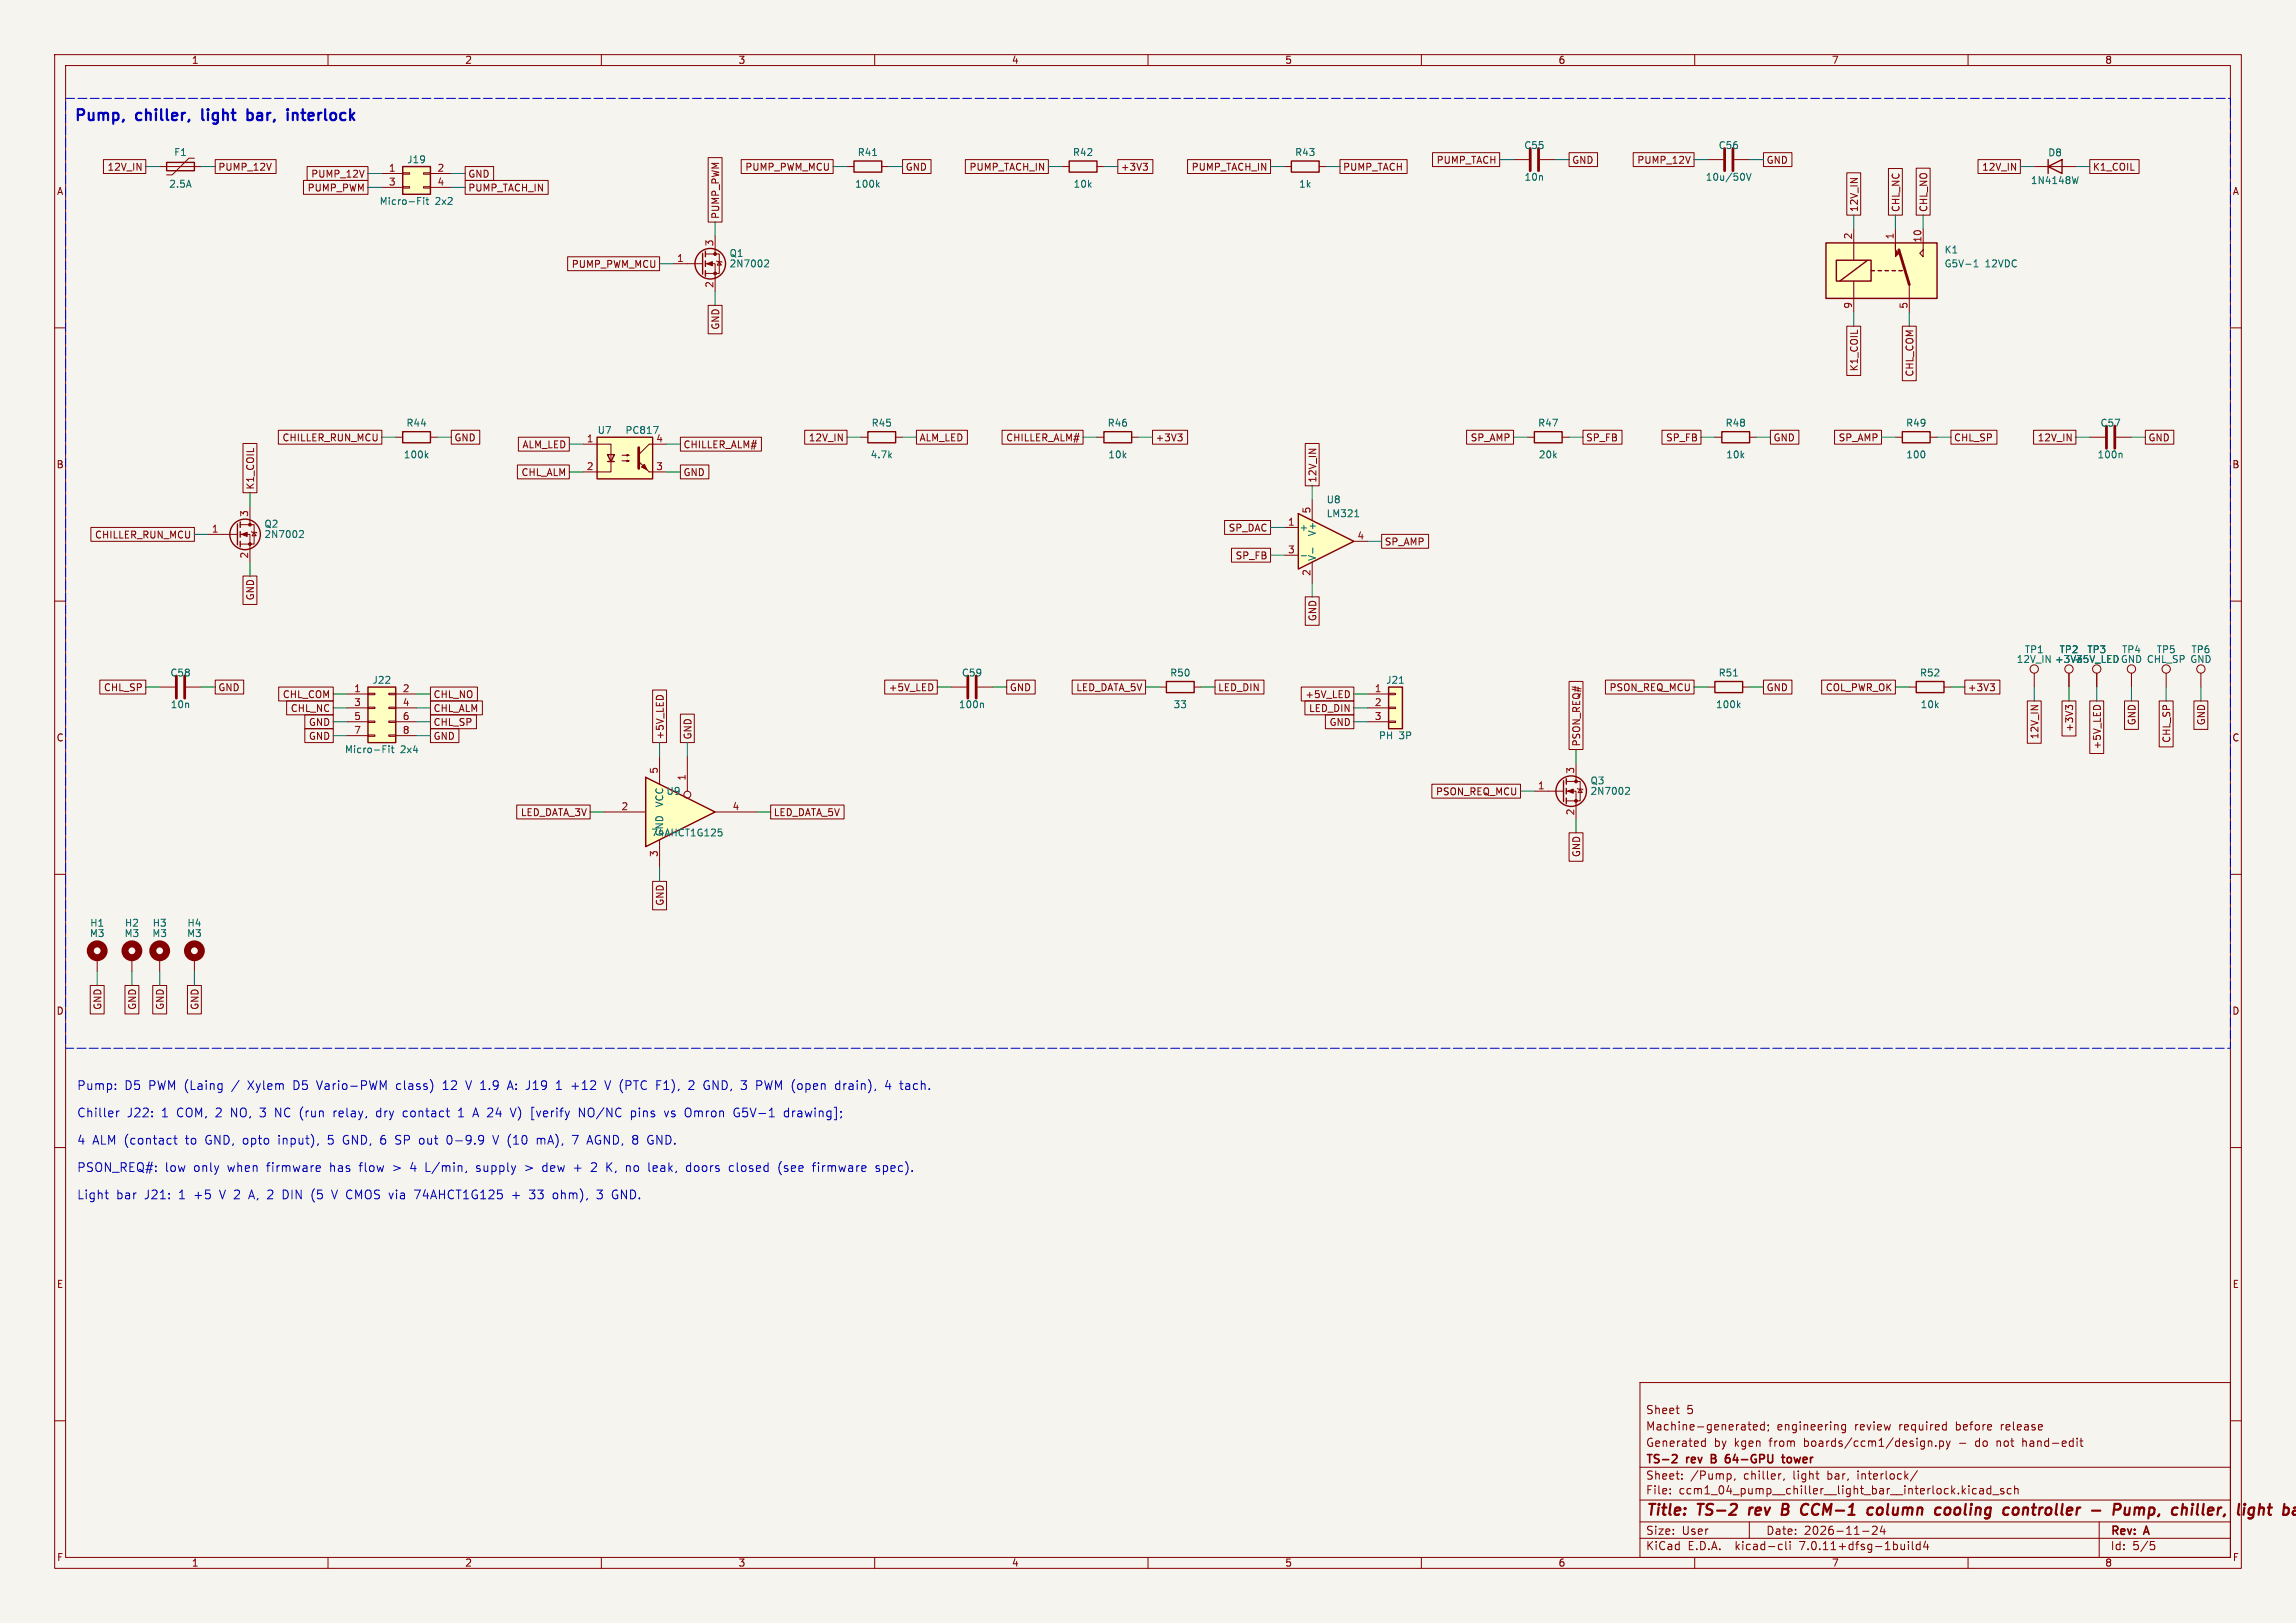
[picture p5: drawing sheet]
<svg xmlns="http://www.w3.org/2000/svg" width="420mm" height="297mm" viewBox="0 0 420 297" stroke-linecap="round" stroke-linejoin="round" font-family="sans-serif">
<defs><g id="words">
<g font-size="2.8" fill="#0000c2">
<text x="13.5" y="22.3">Pump,</text>
<text x="25.1" y="22.3">chiller,</text>
<text x="37.9" y="22.3">light</text>
<text x="46.9" y="22.3">bar,</text>
<text x="55.1" y="22.3">interlock</text>
</g>
<g font-size="2.8" fill="#840000">
<text x="301" y="277.9">Title:</text>
<text x="310.6" y="277.9">TS-2</text>
<text x="320.8" y="277.9">rev</text>
<text x="327.6" y="277.9">B</text>
<text x="331.9" y="277.9">CCM-1</text>
<text x="344.9" y="277.9">column</text>
<text x="358.1" y="277.9">cooling</text>
<text x="371.4" y="277.9">controller</text>
<text x="388.2" y="277.9">-</text>
<text x="393" y="277.9">Pump,</text>
<text x="404.6" y="277.9">chiller,</text>
<text x="417.4" y="277.9">ligh</text>
</g>
<g font-size="2.2" fill="#0000c2">
<text x="14" y="199.6">Pump:</text>
<text x="22.7" y="199.6">D5</text>
<text x="27.2" y="199.6">PWM (Laing</text>
<text x="42.7" y="199.6">/</text>
<text x="45.7" y="199.6">Xylem</text>
<text x="54.1" y="199.6">D5</text>
<text x="58.6" y="199.6">Vario-PWM</text>
<text x="73.2" y="199.6">class)</text>
<text x="81.9" y="199.6">12</text>
<text x="86.3" y="199.6">V 1.9</text>
<text x="94.2" y="199.6">A: J19</text>
<text x="106.2" y="199.6">+12</text>
<text x="112.6" y="199.6">V (PTC</text>
<text x="122.1" y="199.6">F1),</text>
<text x="128.2" y="199.6">2</text>
<text x="131.1" y="199.6">GND, 3</text>
<text x="141" y="199.6">PWM (open</text>
<text x="155.7" y="199.6">drain),</text>
<text x="165" y="199.6">4</text>
<text x="167.9" y="199.6">tach.</text>
<text x="14" y="204.6">Chiller</text>
<text x="14" y="209.6">4</text>
<text x="16.9" y="209.6">ALM (contact</text>
<text x="23.2" y="204.6">J22:</text>
<text x="29.6" y="204.6">1</text>
<text x="32.5" y="204.6">COM, 2</text>
<text x="34.1" y="209.6">to</text>
<text x="37.8" y="209.6">GND, opto</text>
<text x="42.6" y="204.6">NO, 3</text>
<text x="50.9" y="204.6">NC (run</text>
<text x="51.4" y="209.6">input),</text>
<text x="60.6" y="209.6">5</text>
<text x="61.9" y="204.6">relay,</text>
<text x="63.5" y="209.6">GND, 6</text>
<text x="69.8" y="204.6">dry</text>
<text x="73.4" y="209.6">SP out</text>
<text x="74.9" y="204.6">contact</text>
<text x="83" y="209.6">0-9.9</text>
<text x="88" y="204.6">A 24</text>
<text x="91.7" y="209.6">V (10</text>
<text x="95.1" y="204.6">V)</text>
<text x="98.9" y="204.6">[verify</text>
<text x="99.9" y="209.6">mA),</text>
<text x="106.6" y="209.6">7</text>
<text x="107.8" y="204.6">NO/NC</text>
<text x="109.4" y="209.6">AGND, 8</text>
<text x="117.5" y="204.6">pins</text>
<text x="120.7" y="209.6">GND.</text>
<text x="123.8" y="204.6">vs</text>
<text x="127.7" y="204.6">Omron</text>
<text x="136.7" y="204.6">G5V-1</text>
<text x="146.1" y="204.6">drawing];</text>
<text x="14" y="214.6">PSON_REQ#:</text>
<text x="30.1" y="214.6">low</text>
<text x="35.5" y="214.6">only</text>
<text x="41.8" y="214.6">when</text>
<text x="49.1" y="214.6">firmware</text>
<text x="60.7" y="214.6">has</text>
<text x="66.3" y="214.6">flow</text>
<text x="72.5" y="214.6">&gt;</text>
<text x="75.8" y="214.6">4</text>
<text x="78.7" y="214.6">L/min,</text>
<text x="88.1" y="214.6">supply</text>
<text x="100.5" y="214.6">dew</text>
<text x="106.4" y="214.6">+</text>
<text x="109.7" y="214.6">2</text>
<text x="112.6" y="214.6">K,</text>
<text x="116.3" y="214.6">no</text>
<text x="120.6" y="214.6">leak,</text>
<text x="127.6" y="214.6">doors</text>
<text x="135.6" y="214.6">closed</text>
<text x="144.7" y="214.6">(see</text>
<text x="151.2" y="214.6">firmware</text>
<text x="162.8" y="214.6">spec).</text>
<text x="14" y="219.6">Light</text>
<text x="21.2" y="219.6">bar</text>
<text x="26.5" y="219.6">J21:</text>
<text x="32.8" y="219.6">1</text>
<text x="35.7" y="219.6">+5</text>
<text x="40.6" y="219.6">V 2</text>
<text x="46.2" y="219.6">A, 2</text>
<text x="52.6" y="219.6">DIN (5</text>
<text x="61.9" y="219.6">V CMOS via</text>
<text x="77.4" y="219.6">74AHCT1G125</text>
<text x="95.4" y="219.6">+</text>
<text x="98.7" y="219.6">33</text>
<text x="103.1" y="219.6">ohm),</text>
<text x="111.3" y="219.6">3</text>
<text x="114.2" y="219.6">GND.</text>
</g>
<g font-size="2.1" fill="#840000">
<text x="301" y="262">Machine-generated;</text>
<text x="301" y="259">Sheet</text>
<text x="308.5" y="259">5</text>
<text x="325" y="262">engineering</text>
<text x="339.3" y="262">review</text>
<text x="347.5" y="262">required</text>
<text x="358" y="262">before</text>
<text x="366.4" y="262">release</text>
<text x="301" y="268.2">TS-2</text>
<text x="301" y="265">Generated</text>
<text x="308.6" y="268.2">rev</text>
<text x="313.5" y="265">by</text>
<text x="313.7" y="268.2">B</text>
<text x="316.9" y="268.2">64-GPU</text>
<text x="317.3" y="265">kgen</text>
<text x="323.8" y="265">from</text>
<text x="328" y="268.2">tower</text>
<text x="330.3" y="265">boards/ccm1/design.py</text>
<text x="358.8" y="265">-</text>
<text x="361.9" y="265">do</text>
<text x="365.9" y="265">not</text>
<text x="370.8" y="265">hand-edit</text>
<text x="301" y="273.7">File:</text>
<text x="301" y="271">Sheet:</text>
<text x="307.1" y="273.7">ccm1_04_pump__chiller__light_bar__interlock.kicad_sch</text>
<text x="309.2" y="271">/Pump,</text>
<text x="319" y="271">chiller,</text>
<text x="328.2" y="271">light</text>
<text x="334.5" y="271">bar,</text>
<text x="340.2" y="271">interlock/</text>
<text x="301" y="281.1">Size:</text>
<text x="307.6" y="281.1">User</text>
<text x="323" y="281.1">Date:</text>
<text x="330" y="281.1">2026-11-24</text>
<text x="386" y="281.3">Rev:</text>
<text x="392.4" y="281.3">A</text>
<text x="301" y="283.9">KiCad</text>
<text x="308.7" y="283.9">E.D.A.</text>
<text x="317.6" y="283.9">kicad-cli</text>
<text x="329.5" y="283.9">7.0.11+dfsg-1build4</text>
<text x="386" y="283.9">Id:</text>
<text x="390.1" y="283.9">5/5</text>
</g>
<g font-size="1.8" fill="#840000">
<text x="35" y="11.9">1</text>
<text x="85" y="11.9">2</text>
<text x="135" y="11.9">3</text>
<text x="185" y="11.9">4</text>
<text x="235" y="11.9">5</text>
<text x="285" y="11.9">6</text>
<text x="335" y="11.9">7</text>
<text x="385" y="11.9">8</text>
<text x="10.3" y="35.9">A</text>
<text x="19.6" y="31.4">12V_IN</text>
<text x="39.8" y="31.4">PUMP_12V</text>
<text x="56.2" y="35.2">PUMP_PWM</text>
<text x="56.8" y="32.7">PUMP_12V</text>
<text x="85.6" y="32.7">GND</text>
<text x="85.6" y="35.2">PUMP_TACH_IN</text>
<text x="136.2" y="31.4">PUMP_PWM_MCU</text>
<text x="165.6" y="31.4">GND</text>
<text x="177.2" y="31.4">PUMP_TACH_IN</text>
<text x="204.9" y="31.4">+3V3</text>
<text x="217.9" y="31.4">PUMP_TACH_IN</text>
<text x="245.6" y="31.4">PUMP_TACH</text>
<text x="262.7" y="30.2">PUMP_TACH</text>
<text x="287.5" y="30.2">GND</text>
<text x="299.4" y="30.2">PUMP_12V</text>
<text x="323.1" y="30.2">GND</text>
<text x="362.5" y="31.4">12V_IN</text>
<text x="382.7" y="31.4">K1_COIL</text>
<text x="408.3" y="35.9">A</text>
<text x="131.8" y="40.2" transform="rotate(-90 131.8 40.2)">PUMP_PWM</text>
<text x="340" y="38.9" transform="rotate(-90 340 38.9)">12V_IN</text>
<text x="347.7" y="38.9" transform="rotate(-90 347.7 38.9)">CHL_NC</text>
<text x="352.7" y="38.9" transform="rotate(-90 352.7 38.9)">CHL_NO</text>
<text x="104.5" y="49.2">PUMP_PWM_MCU</text>
<text x="131.8" y="60.4" transform="rotate(-90 131.8 60.4)">GND</text>
<text x="340" y="68" transform="rotate(-90 340 68)">K1_COIL</text>
<text x="350.2" y="69" transform="rotate(-90 350.2 69)">CHL_COM</text>
<text x="51.6" y="81">CHILLER_RUN_MCU</text>
<text x="83" y="81">GND</text>
<text x="95.5" y="82.2">ALM_LED</text>
<text x="124.9" y="82.2">CHILLER_ALM#</text>
<text x="147.9" y="81">12V_IN</text>
<text x="168.1" y="81">ALM_LED</text>
<text x="184" y="81">CHILLER_ALM#</text>
<text x="211.3" y="81">+3V3</text>
<text x="268.9" y="81">SP_AMP</text>
<text x="290" y="81">SP_FB</text>
<text x="304.7" y="81">SP_FB</text>
<text x="324.3" y="81">GND</text>
<text x="336.2" y="81">SP_AMP</text>
<text x="357.3" y="81">CHL_SP</text>
<text x="372.6" y="81">12V_IN</text>
<text x="392.9" y="81">GND</text>
<text x="10.3" y="85.9">B</text>
<text x="46.7" y="89.7" transform="rotate(-90 46.7 89.7)">K1_COIL</text>
<text x="95.3" y="87.3">CHL_ALM</text>
<text x="124.9" y="87.3">GND</text>
<text x="241" y="88.4" transform="rotate(-90 241 88.4)">12V_IN</text>
<text x="408.2" y="85.9">B</text>
<text x="17.3" y="98.7">CHILLER_RUN_MCU</text>
<text x="224.7" y="97.5">SP_DAC</text>
<text x="253.2" y="100">SP_AMP</text>
<text x="225.9" y="102.6">SP_FB</text>
<text x="46.7" y="110" transform="rotate(-90 46.7 110)">GND</text>
<text x="241" y="113.8" transform="rotate(-90 241 113.8)">GND</text>
<text x="18.9" y="126.7">CHL_SP</text>
<text x="39.8" y="126.7">GND</text>
<text x="51.6" y="128">CHL_COM</text>
<text x="53.1" y="130.5">CHL_NC</text>
<text x="79.2" y="128">CHL_NO</text>
<text x="79.2" y="130.5">CHL_ALM</text>
<text x="162.5" y="126.7">+5V_LED</text>
<text x="184.6" y="126.7">GND</text>
<text x="196.8" y="126.7">LED_DATA_5V</text>
<text x="222.7" y="126.7">LED_DIN</text>
<text x="238.7" y="128">+5V_LED</text>
<text x="239.4" y="130.5">LED_DIN</text>
<text x="294.3" y="126.7">PSON_REQ_MCU</text>
<text x="323.1" y="126.7">GND</text>
<text x="333.9" y="126.7">COL_PWR_OK</text>
<text x="359.9" y="126.7">+3V3</text>
<text x="10.3" y="135.9">C</text>
<text x="56.4" y="133">GND</text>
<text x="56.4" y="135.6">GND</text>
<text x="79.2" y="133">CHL_SP</text>
<text x="79.2" y="135.6">GND</text>
<text x="121.6" y="135.4" transform="rotate(-90 121.6 135.4)">+5V_LED</text>
<text x="126.7" y="135.4" transform="rotate(-90 126.7 135.4)">GND</text>
<text x="243.1" y="133">GND</text>
<text x="289.2" y="136.7" transform="rotate(-90 289.2 136.7)">PSON_REQ#</text>
<text x="373.1" y="135.4" transform="rotate(-90 373.1 135.4)">12V_IN</text>
<text x="379.4" y="134" transform="rotate(-90 379.4 134)">+3V3</text>
<text x="384.5" y="137.2" transform="rotate(-90 384.5 137.2)">+5V_LED</text>
<text x="390.8" y="132.8" transform="rotate(-90 390.8 132.8)">GND</text>
<text x="397.2" y="136" transform="rotate(-90 397.2 136)">CHL_SP</text>
<text x="403.5" y="132.8" transform="rotate(-90 403.5 132.8)">GND</text>
<text x="408.2" y="135.9">C</text>
<text x="95.2" y="149.5">LED_DATA_3V</text>
<text x="141.4" y="149.5">LED_DATA_5V</text>
<text x="262.6" y="145.7">PSON_REQ_MCU</text>
<text x="289.2" y="156.9" transform="rotate(-90 289.2 156.9)">GND</text>
<text x="121.6" y="165.8" transform="rotate(-90 121.6 165.8)">GND</text>
<text x="10.3" y="185.9">D</text>
<text x="18.7" y="184.9" transform="rotate(-90 18.7 184.9)">GND</text>
<text x="25.1" y="184.9" transform="rotate(-90 25.1 184.9)">GND</text>
<text x="30.2" y="184.9" transform="rotate(-90 30.2 184.9)">GND</text>
<text x="36.5" y="184.9" transform="rotate(-90 36.5 184.9)">GND</text>
<text x="408.2" y="185.9">D</text>
<text x="10.3" y="235.9">E</text>
<text x="408.3" y="235.9">E</text>
<text x="10.3" y="285.9">F</text>
<text x="35" y="286.9">1</text>
<text x="85" y="286.9">2</text>
<text x="135" y="286.9">3</text>
<text x="185" y="286.9">4</text>
<text x="235" y="286.9">5</text>
<text x="285" y="286.9">6</text>
<text x="335" y="286.9">7</text>
<text x="385" y="286.9">8</text>
<text x="408.3" y="285.9">F</text>
</g>
<g font-size="1.8" fill="#006464">
<text x="31.8" y="28.7">F1</text>
<text x="156.8" y="28.7">R41</text>
<text x="196.2" y="28.7">R42</text>
<text x="236.8" y="28.7">R43</text>
<text x="278.7" y="27.5">C55</text>
<text x="314.3" y="27.5">C56</text>
<text x="374.6" y="28.8">D8</text>
<text x="30.9" y="34.5">2.5A</text>
<text x="74.4" y="30.1">J19</text>
<text x="156.3" y="34.5">100k</text>
<text x="196.3" y="34.5">10k</text>
<text x="237.5" y="34.5">1k</text>
<text x="278.8" y="33.3">10n</text>
<text x="311.9" y="33.3">10u/50V</text>
<text x="371.4" y="33.9">1N4148W</text>
<text x="69.4" y="37.7">Micro-Fit</text>
<text x="79.6" y="37.7">2x2</text>
<text x="133.4" y="47.2">Q1</text>
<text x="355.6" y="46.6">K1</text>
<text x="133.4" y="49.1">2N7002</text>
<text x="355.6" y="49.1">G5V-1</text>
<text x="363.1" y="49.1">12VDC</text>
<text x="74.3" y="78.3">R44</text>
<text x="109.2" y="79.6">U7</text>
<text x="114.3" y="79.6">PC817</text>
<text x="159.3" y="78.3">R45</text>
<text x="202.5" y="78.3">R46</text>
<text x="281.3" y="78.3">R47</text>
<text x="315.6" y="78.3">R48</text>
<text x="348.6" y="78.3">R49</text>
<text x="384.1" y="78.3">C57</text>
<text x="73.8" y="84.1">100k</text>
<text x="159.2" y="84.1">4.7k</text>
<text x="202.6" y="84.1">10k</text>
<text x="281.4" y="84.1">20k</text>
<text x="315.7" y="84.1">10k</text>
<text x="348.6" y="84.1">100</text>
<text x="383.6" y="84.1">100n</text>
<text x="242.6" y="92.3">U8</text>
<text x="242.6" y="94.8">LM321</text>
<text x="48.3" y="96.7">Q2</text>
<text x="48.3" y="98.7">2N7002</text>
<text x="237.6" y="97.4">+</text>
<text x="240.9" y="98.2" transform="rotate(-90 240.9 98.2)">V+</text>
<text x="240.9" y="102.7" transform="rotate(-90 240.9 102.7)">V-</text>
<text x="370.3" y="119.7">TP1</text>
<text x="376.6" y="119.7">TP2</text>
<text x="381.7" y="119.7">TP3</text>
<text x="388.1" y="119.7">TP4</text>
<text x="394.4" y="119.7">TP5</text>
<text x="400.8" y="119.7">TP6</text>
<text x="31.1" y="124">C58</text>
<text x="68.1" y="125.3">J22</text>
<text x="175.9" y="124">C59</text>
<text x="214" y="124">R50</text>
<text x="253.5" y="125.3">J21</text>
<text x="314.3" y="124">R51</text>
<text x="351.1" y="124">R52</text>
<text x="368.8" y="121.5">12V_IN +3V3+5V_LED GND CHL_SP GND</text>
<text x="375.8" y="121.5">+3V3+5V_LED</text>
<text x="31.1" y="129.8">10n</text>
<text x="175.3" y="129.8">100n</text>
<text x="214.6" y="129.8">33</text>
<text x="313.8" y="129.8">100k</text>
<text x="351.2" y="129.8">10k</text>
<text x="252.1" y="135.5">PH</text>
<text x="255.9" y="135.5">3P</text>
<text x="63" y="138">Micro-Fit</text>
<text x="73.2" y="138">2x4</text>
<text x="290.8" y="143.7">Q3</text>
<text x="121.5" y="147.8" transform="rotate(-90 121.5 147.8)">VCC</text>
<text x="121.8" y="145.6">U9</text>
<text x="290.8" y="145.6">2N7002</text>
<text x="119" y="153.3">74AHCT1G125</text>
<text x="121.5" y="153.2" transform="rotate(-90 121.5 153.2)">GND</text>
<text x="16.3" y="171.7">M3</text>
<text x="16.4" y="169.8">H1</text>
<text x="22.7" y="171.7">M3</text>
<text x="22.8" y="169.8">H2</text>
<text x="27.8" y="171.7">M3</text>
<text x="27.8" y="169.8">H3</text>
<text x="34.1" y="171.7">M3</text>
<text x="34.2" y="169.8">H4</text>
</g>
<g font-size="1.8" fill="#a90000">
<text x="71" y="31.5">1</text>
<text x="71" y="34">3</text>
<text x="79.9" y="31.5">2</text>
<text x="79.9" y="34">4</text>
<text x="130.6" y="45.2" transform="rotate(-90 130.6 45.2)">3</text>
<text x="338.8" y="43.9" transform="rotate(-90 338.8 43.9)">2</text>
<text x="346.5" y="43.9" transform="rotate(-90 346.5 43.9)">1</text>
<text x="351.5" y="44.5" transform="rotate(-90 351.5 44.5)">10</text>
<text x="123.8" y="48">1</text>
<text x="130.6" y="52.8" transform="rotate(-90 130.6 52.8)">2</text>
<text x="338.8" y="56.6" transform="rotate(-90 338.8 56.6)">9</text>
<text x="349" y="56.6" transform="rotate(-90 349 56.6)">5</text>
<text x="107.2" y="81">1</text>
<text x="119.9" y="81">4</text>
<text x="107.2" y="86.1">2</text>
<text x="119.9" y="86.1">3</text>
<text x="45.5" y="94.7" transform="rotate(-90 45.5 94.7)">3</text>
<text x="239.8" y="94.1" transform="rotate(-90 239.8 94.1)">5</text>
<text x="38.7" y="97.5">1</text>
<text x="235.5" y="96.3">1</text>
<text x="235.5" y="101.3">3</text>
<text x="248.2" y="98.8">4</text>
<text x="45.5" y="102.3" transform="rotate(-90 45.5 102.3)">2</text>
<text x="239.8" y="105.5" transform="rotate(-90 239.8 105.5)">2</text>
<text x="64.7" y="126.7">1</text>
<text x="64.7" y="129.3">3</text>
<text x="64.7" y="131.8">5</text>
<text x="73.6" y="126.7">2</text>
<text x="73.6" y="129.3">4</text>
<text x="73.6" y="131.8">6</text>
<text x="251.4" y="126.7">1</text>
<text x="251.4" y="129.3">2</text>
<text x="251.4" y="131.8">3</text>
<text x="64.7" y="134.4">7</text>
<text x="73.6" y="134.4">8</text>
<text x="120.4" y="141.7" transform="rotate(-90 120.4 141.7)">5</text>
<text x="125.5" y="142.9" transform="rotate(-90 125.5 142.9)">1</text>
<text x="288" y="141.7" transform="rotate(-90 288 141.7)">3</text>
<text x="113.6" y="148.3">2</text>
<text x="133.9" y="148.3">4</text>
<text x="281.2" y="144.5">1</text>
<text x="288" y="149.3" transform="rotate(-90 288 149.3)">2</text>
<text x="120.4" y="156.9" transform="rotate(-90 120.4 156.9)">3</text>
</g>
</g></defs>
<path d="M0 0h420v297h-420z" fill="#f5f4ef" stroke="#f5f4ef" stroke-width=".18"/>
<g fill="none" stroke="#840000" stroke-width=".18">
<path d="M10 10h400v277h-400zM12 12h396v273h-396zM60 10v2M110 10v2M160 10v2M210 10v2M260 10v2M310 10v2M360 10v2M29.2 30.5h7.6M35.6 29h-1.1l-3 3h-1M69.8 31.8h3.9"/>
<path d="M69.8 34.3h3.9M73.7 34.2h1.2v.2h-1.2zM73.7 31.6h1.2v.3h-1.2zM77.5 34.2h1.2v.2h-1.2zM77.5 31.6h1.2v.3h-1.2zM78.7 31.8h3.8M78.7 34.3h3.8M154.9 30.5h1.3M161.3 30.5h1.3M194.3 30.5h1.3M200.7 30.5h1.2M234.9 30.5h1.3"/>
<path d="M241.3 30.5h1.3M276.9 29.2h2.8M281.7 29.2h2.8M312.4 29.2h2.8M317.2 29.2h2.8M372.1 30.5h7.6M10 60h2M123.2 48.3h5.3M129 48.3h1.8v5M129 46.5h2.6v3.5h-2.6M130.8 43.2v3.3M131.1 47.8l.1 .1h.8l.1 .1"/>
<path d="M131.6 47.9l.4 .6h-.8zM339.1 41.9v5.7M339.1 51.4v5.8M346.7 41.9v2.6M349.2 52.1v5.1M351.8 41.9v5.1l-.6-.6 .6-.7M408 60h2M72.4 80h1.3M78.7 80h1.3M106.7 81.3h5.1v5.1h-5.1M113.8 84.3h1.3l-.4 .2v-.3l.4 .1M113.8 83.3h1.3l-.4 .1v-.2l.4 .1"/>
<path d="M118.7 86.4h3.2M121.9 81.3h-3.2l-1.9 1.9M157.5 80h1.2M163.8 80h1.3M200.7 80h1.2M207 80h1.3M313.7 80h1.3M320 80h1.3M382.3 80h2.8M387.1 80h2.8M10 110h2M408 110h2"/>
<path d="M174 125.7h2.8M178.8 125.7h2.8M212.1 125.7h1.3M218.4 125.7h1.3M250.2 127h3.8M250.2 129.5h3.8M250.2 132.1h3.8M254 132h1.3v.2h-1.3zM254 129.4h1.3v.3h-1.3zM254 126.9h1.3v.2h-1.3zM288.3 139.7v3.3M396.2 123.2v2.5"/>
<path d="M402.6 123.2v2.5M10 160h2M280.7 144.8h5.3M286.5 144.8h1.8v5.1M286.5 143h2.6v3.6h-2.6M288.5 144.3l.2 .1h.7l.2 .1M289.1 144.4l.3 .6h-.7zM408 160h2M17.8 175.3v2.5M10 210h2M408 210h2M10 260h2"/>
<path d="M300 253h108v32h-108zM306.6 257.7h.6M307 258.7h.2M408 260h2M300 278.5h108M300 274.5h108M300 268.5h108M305.5 273.2v.2M305.5 272.5v.1M307.7 270.5v.2M307.7 269.8v.1M311.4 264.6h.5"/>
<path d="M311.4 263.8h.5M311.9 263.2v1.5M316.4 269.7l.3 .3v.4l-.3 .3M317.4 270.6l-.2 .3M319.7 260.7h.6M320 278.5v3M320 261.6l.3 .1M320.7 261.2l.7-.2v-.2l-.5-.1-.2 .2 .1 .7h.6M322.7 260.8l-.4-.1-.3 .3v.4l.2 .2h.5M322.7 260.2v1.5M323.4 260.8v.1M323.5 261.6l-.1 .3"/>
<path d="M325.8 269.7l-.3 .1M326.4 270.6l-.2 .3M332.2 269.7h.5M332.6 270.7h.1M337.6 260.8l-.4-.1-.3 .3v.4l.1 .2h.6M337.6 260.7v1.2l-.3 .3-.4-.1M342.5 279.4l.6-.1 .2 .1 .1 .3-1 1.1h1M344.3 279.2l-.4 1.1h1M344.7 279.8v1M350.7 269.1l-1.3 1.9M352.7 263.8l.2-.1 .4 .1 .1 .9M352.7 263.7v1"/>
<path d="M354.1 264.5v.2M354.8 263.8l.4-.1 .3 .3v.4l-.1 .2h-.6M354.8 263.7v1.5M355.6 260.7l.4 .1M356 263.7l.4 1M356 261.6l-.4 .1M356 260.2v1.5M356.4 264.7l-.2 .3-.2 .2M356.7 263.7l-.3 1M361.5 272.5l-.4-.1-.3 .3v.4l.1 .2h.6M362.2 272.5h.5l.1 .9M362.8 272.7l-.5 .1a.29 .29 0 0 0-.2 .3 .29 .29 0 0 0 .2 .3l.5-.1"/>
<path d="M364.2 272.5l-.5-.1-.3 .3v.4l.2 .2h.6M364.2 271.9v1.5M364.5 273.5h1.2M365.3 263.7v1M365.4 263.8h-.1M366.5 272.5l-.3-.1-.3 .2 .1 .2 .5 .2v.3h-.6M367.9 272.5l-.5-.1-.2 .3v.4l.1 .2h.6M368.5 272.5l.2-.1 .4 .1 .1 .9M368.5 271.9v1.5M370 263.2v1.5M370.2 263.7l-.2 .1M380.4 263.7h.6"/>
<path d="M380.7 263.2v1.3l.3 .2M384 278.5v6.5M60 285v2M110 285v2M160 285v2M210 285v2M260 285v2M300 281.5h108M310 285v2M325.6 282.6l.4 .1M326 283.5l-.4 .1M326.7 282.1v1.3l.2 .2"/>
<path d="M327.4 282.1v.1M327.4 282.6v1M340.7 280.2h1.2M349.1 282.1v.1M349.1 282.6v1M349.8 282.1v1.3l.2 .2M351.2 282.7l-.4-.1-.3 .3v.4l.2 .2h.5M351.2 282.1v1.5M352.2 282l-.3 1.1h.9M352.6 282.6v1M360 285v2M393.4 282.1h.7"/>
<path d="M393.5 282.7h.4l.3 .2-.2 .6-.5 .1"/>
<circle cx="396.2" cy="122.4" r=".76"/>
<circle cx="402.6" cy="122.4" r=".76"/>
</g>
<g fill="none" stroke="#840000" stroke-width=".4">
<path d="M320.1 275.9l-.2 1.3M326 276.2h.7M326.7 276.2l.3 .1M326.8 275.2h-.6l-.3 2 1-.1M326.9 276.1l-.2 .1M330.4 275.2l.4 .2M342.6 276a.66 .66 0 0 0-1 .3v.5l.1 .3 .2 .1 .6-.1M344.3 276a.58 .58 0 0 0-.9 .3v.7a.53 .53 0 0 0 .8 0M355.7 276.3a.55 .55 0 0 1 .6-.4 .55 .55 0 0 1 .5 .4l-.1 .5a.6 .6 0 0 1-.9 .3M368.9 275.9l.4 .4-.2 .7M370.2 275.9l-.2 1.3M370.7 275.9l-.6 .2"/>
<path d="M387.7 276.2l-1 .1M387.8 276.1a.51 .51 0 0 0-.2-.9h-.8l-.2 2M388.7 275.9l-.1 1M389.6 275.9l-.2 1.3M390.5 276.1a.49 .49 0 0 1 .9 .1M390.6 275.9l-.2 1.3M391.4 276.2a.5 .5 0 0 1 .8-.2l-.1 1.2M391.4 276.2l-.2 1M403.1 275.2l-.2 1.7 .2 .3M403.9 276.2v.9M414.8 275.9h.8M415.2 275.2l-.2 1.7 .1 .2 .3 .1"/>
</g>
<path d="M306.1 266.2l.5 .1 .2 .3-1 1.1h1M313 266.9h.5M313.5 266.2h-.5v1.5h.6M315.8 267.6h.5M315.8 266.8h.5M316.3 266.2a.53 .53 0 0 0-.6 .3M325.9 266.7h.6M326.1 266.2v1.3l.4 .2M327.4 266.7l-.4 .1-.1 .2 .1 .5 .4 .2" fill="none" stroke="#840000" stroke-width=".3"/>
<g fill="none" stroke="#840000" stroke-width=".25">
<path d="M30.5 29.7h5.1v1.5h-5.1zM73.7 30.5h5v5.1h-5zM156.2 29.5h5.1v2h-5.1zM195.6 29.5h5.1v2h-5.1zM236.2 29.5h5.1v2h-5.1zM374.6 30.5l2.6-1.3v2.6zM374.6 29.2v2.6M128.5 46.4v3.8M129 46v1M129 47.8v1M129 49.5v1M334 44.5h20.3v10.1h-20.3z"/>
<path d="M335.9 47.6h6.4v3.8h-6.4zM341.6 47.6l-5.1 3.8M342.3 49.5h.6M343.5 49.5h.7M344.8 49.5h.6M346.1 49.5h.6M347.3 49.5h.7M73.7 79h5v2h-5zM158.7 79h5.1v2h-5.1zM201.9 79h5.1v2h-5.1zM315 79h5v2h-5zM109.2 80h10.2v7.6h-10.2z"/>
<path d="M111.1 83.2h1.3l-.6 1.3zM111.1 84.5h1.3M213.4 124.7h5v2h-5zM254 125.7h2.5v7.7h-2.5zM286 142.9v3.8M286.5 142.5v1M286.5 144.3v1M286.5 146.1v1"/>
<circle cx="129.9" cy="48.3" r="2.79"/>
<circle cx="287.4" cy="144.8" r="2.79"/>
</g>
<g fill="none" stroke="#006464" stroke-width=".18">
<path d="M76.4 36.7h.4M76.4 36.1h.6M77.5 36.1v.2M77.5 36.6v.8M77.9 36.6h.5M78.1 36.1v1.1l.3 .2M159.6 28.5h.8M160.5 33.8l.3 .5M160.8 33.4l-.4 .5M319 32v.7M319.5 31.7l.4 1.3 .4-1.3M380.2 32.3l-.3 1.3"/>
<path d="M140.1 47.6h.4l.1 .3-.8 .9h.8M361.1 48.8h.7M361.1 47.9l.4-.3v1.2M119.6 78h.8l-.5 1.3M77.9 83.3l.4 .5M78.3 82.9l-.5 .5M388 82.9l.2 .2v.7M179.7 128.7l.2 .1v.7M256 125h.7M297.5 144.1l.5 .1 .1 .3-.8 .9h.8"/>
</g>
<path d="M279.9 27.2v4M281.4 27.2v4M315.5 27.2v4M317 27.2v4M347.3 45.7l1.9 6.4M385.3 78v4M386.8 78v4M116.8 81.9v3.8M177 123.7v4.1M178.6 123.7v4.1" fill="none" stroke="#840000" stroke-width=".51"/>
<g fill="#ffffc2" stroke="#ffffc2" stroke-width=".18">
<path d="M254 125.7h2.5v7.7h-2.5z"/>
<path d="M334 44.5h20.3v10.1h-20.3z"/>
<path d="M73.7 30.5h5v5.1h-5z"/>
<path d="M109.2 80h10.2v7.6h-10.2z"/>
</g>
<g fill="#840000" stroke="#840000" stroke-width=".18">
<path d="M346.7 44.5v1.2l.6 .7-.6 .6z"/>
<path d="M286.8 144.8l1-.4v.8z"/>
<path d="M129.3 48.3l1-.4v.7z"/>
<path d="M116.8 84.5l1.9 1.9z"/>
<path d="M117.3 85.5l.6-.5 .5 1z"/>
<circle cx="288.3" cy="146.6" r=".25"/>
<circle cx="288.3" cy="143" r=".25"/>
<circle cx="130.8" cy="50" r=".25"/>
<circle cx="130.8" cy="46.5" r=".25"/>
</g>
<circle cx="17.8" cy="174" r="1.27" fill="none" stroke="#840000" stroke-width="1.3"/>
<path d="M237.5 94l10.1 5.1-10.1 5z" fill="#ffffc2"/>
<path d="M237.5 94l10.1 5.1-10.1 5zM313.7 124.7h5.1v2h-5.1zM350.5 124.7h5.1v2h-5.1z" fill="none" stroke="#840000" stroke-width=".25"/>
<g fill="none" stroke="#840000" stroke-width=".18">
<path d="M234.9 96.5h2.6M240 91.4v3.9M247.6 99.1h2.6M234.9 101.6h2.6M240 102.9v3.8M312.4 125.7h1.3M318.8 125.7h1.2M349.2 125.7h1.3M355.6 125.7h1.3M372.1 123.2v2.5M378.5 123.2v2.5M383.5 123.2v2.5"/>
<path d="M389.9 123.2v2.5M24.1 175.3v2.5M29.2 175.3v2.5M35.6 175.3v2.5"/>
<circle cx="372.1" cy="122.4" r=".76"/>
<circle cx="378.5" cy="122.4" r=".76"/>
<circle cx="383.5" cy="122.4" r=".76"/>
<circle cx="389.9" cy="122.4" r=".76"/>
</g>
<path d="M247.8 94.6h.7M238 101.7h1M240.1 100.3v1M317.1 123.7h.7M318 129l.3 .5M318.3 128.7l-.5 .4" fill="none" stroke="#006464" stroke-width=".18"/>
<g fill="none" stroke="#840000" stroke-width="1.3">
<circle cx="24.1" cy="174" r="1.27"/>
<circle cx="29.2" cy="174" r="1.27"/>
<circle cx="35.6" cy="174" r="1.27"/>
</g>
<path d="M118.1 142.2l12.7 6.4-12.7 6.3z" fill="#ffffc2"/>
<g fill="none" stroke="#840000" stroke-width=".25">
<path d="M280.7 79h5v2h-5zM348 79h5.1v2h-5.1zM43.4 95.9v3.8M43.9 95.5v1M43.9 97.3v1M43.9 99.1v1M67.3 125.7h5.1v10.2h-5.1zM118.1 142.2l12.7 6.4-12.7 6.3z"/>
<circle cx="44.8" cy="97.8" r="2.79"/>
</g>
<g fill="none" stroke="#840000" stroke-width=".18">
<path d="M18.9 29.2h7.8v2.6h-7.8zM39.4 29.2h11.1v2.6h-11.1zM55.5 33h11.8v2.6h-11.8zM56.2 30.5h11.1v2.5h-11.1zM85.1 30.5h5.2v2.5h-5.2zM85.1 33h15.2v2.6h-15.2zM129.5 28.8h2.6v11.8h-2.6zM135.6 29.2h16.8v2.6h-16.8zM165.1 29.2h5.2v2.6h-5.2zM176.6 29.2h15.2v2.6h-15.2zM204.5 29.2h6.4v2.6h-6.4zM209.1 29.9h.8l-.4 .5"/>
<path d="M209.6 30.4l.3 .2v.3l-.3 .3M217.2 29.2h15.2v2.6h-15.2zM245.1 29.2h12.3v2.6h-12.3zM262 27.9h12.3v2.6h-12.3zM287 27.9h5.2v2.6h-5.2zM298.7 27.9h11.2v2.6h-11.2zM322.6 27.9h5.2v2.6h-5.2zM337.8 31.6h2.6v7.8h-2.6zM345.4 30.8h2.6v8.6h-2.6zM350.5 30.8h2.6v8.6h-2.6zM361.8 29.2h7.8v2.6h-7.8zM382.3 29.2h9v2.6h-9z"/>
<path d="M103.8 47h16.8v2.5h-16.8zM129.5 55.9h2.6v5.2h-2.6zM337.8 59.7h2.6v9h-2.6zM348 59.7h2.5v10h-2.5zM50.9 78.7h18.9v2.6h-18.9zM82.5 78.7h5.3v2.6h-5.3zM147.2 78.7h7.7v2.6h-7.7zM167.6 78.7h9.4v2.6h-9.4zM183.3 78.7h14.8v2.6h-14.8zM210.8 78.7h6.4v2.6h-6.4zM215.4 79.4h.8l-.4 .5M216 79.9l.2 .2v.3l-.2 .3"/>
<path d="M268.3 78.7h8.6v2.6h-8.6zM289.6 78.7h7.1v2.6h-7.1zM304 78.7h7.1v2.6h-7.1zM323.8 78.7h5.3v2.6h-5.3zM335.6 78.7h8.6v2.6h-8.6zM356.9 78.7h8.4v2.6h-8.4zM372 78.7h7.7v2.6h-7.7zM392.4 78.7h5.2v2.6h-5.2zM16.6 96.5h19v2.6h-19zM38.1 97.8h5.3M43.9 97.8h1.8v5.1M43.9 96h2.6v3.6h-2.6"/>
<path d="M44.4 81.2h2.6v9h-2.6zM45.7 92.7v3.3M46 97.3l.1 .1h.8l.1 .1M46.5 97.4l.4 .6h-.8zM94.6 85.1h9.5v2.5h-9.5zM94.8 80h9.3v2.6h-9.3zM124.5 80h14.8v2.6h-14.8zM124.5 85.1h5.2v2.5h-5.2zM224 95.2h8.4v2.6h-8.4zM238.8 81.2h2.5v7.7h-2.5zM252.7 97.8h8.6v2.5h-8.6zM279.4 80h1.3"/>
<path d="M285.7 80h1.3M346.7 80h1.3M353.1 80h1.2M44.4 105.4h2.6v5.2h-2.6zM225.3 100.3h7.1v2.6h-7.1zM238.8 109.2h2.5v5.2h-2.5zM18.3 124.5h8.4v2.5h-8.4zM29.2 125.7h2.8M34 125.7h2.8M39.4 124.5h5.2v2.5h-5.2zM51 125.7h10v2.6h-10zM52.4 128.3h8.6v2.5h-8.6z"/>
<path d="M55.8 130.8h5.2v2.6h-5.2zM55.8 133.3h5.2v2.6h-5.2zM63.5 127h3.8M63.5 129.5h3.8M63.5 132.1h3.8M63.5 134.6h3.8M67.3 134.5h1.3v.2h-1.3zM67.3 132h1.3v.2h-1.3zM67.3 129.4h1.3v.3h-1.3zM67.3 126.9h1.3v.2h-1.3zM71.1 134.5h1.3v.2h-1.3zM71.1 132h1.3v.2h-1.3z"/>
<path d="M71.1 129.4h1.3v.3h-1.3zM71.1 126.9h1.3v.2h-1.3zM72.4 127h3.8M72.4 129.5h3.8M72.4 132.1h3.8M72.4 134.6h3.8M78.7 125.7h8.6v2.6h-8.6zM78.7 128.3h9.5v2.5h-9.5zM78.7 130.8h8.4v2.6h-8.4zM78.7 133.3h5.2v2.6h-5.2zM119.4 126.3h2.5v9.6h-2.5zM120.6 138.4v5.1"/>
<path d="M124.5 130.7h2.5v5.2h-2.5zM125.7 138.4v6.4M161.8 124.5h9.6v2.5h-9.6zM184.1 124.5h5.3v2.5h-5.3zM196.1 124.5h13.4v2.5h-13.4zM222.2 124.5h9v2.5h-9zM238 125.7h9.6v2.6h-9.6zM238.7 128.3h8.9v2.5h-8.9zM242.4 130.8h5.2v2.6h-5.2zM287 124.7h2.6v12.5h-2.6zM293.7 124.5h16.2v2.5h-16.2zM322.6 124.5h5.2v2.5h-5.2z"/>
<path d="M333.2 124.5h13.5v2.5h-13.5zM359.4 124.5h6.4v2.5h-6.4zM364 125.1h.8l-.4 .5M364.6 125.6l.2 .3v.3l-.2 .2M370.8 128.3h2.6v7.7h-2.6zM377.2 128.3h2.5v6.4h-2.5zM378.3 129.5l-.4-.4v.8M378.3 129.3l.3-.2h.3l.2 .2M378.5 123.2v2.5M382.3 128.3h2.5v9.6h-2.5zM383.5 123.2v2.5M388.6 128.3h2.6v5.2h-2.6z"/>
<path d="M395 128.3h2.5v8.4h-2.5zM401.3 128.3h2.6v5.2h-2.6zM94.5 147.3h13.4v2.6h-13.4zM110.5 148.6h7.6M120.6 153.7v5.1M130.8 148.6h7.6M141 147.3h13.4v2.6h-13.4zM261.9 143.5h16.2v2.6h-16.2zM287 152.4h2.6v5.2h-2.6zM119.4 161.3h2.5v5.2h-2.5zM16.5 180.3h2.6v5.2h-2.6zM22.9 180.3h2.5v5.2h-2.5z"/>
<path d="M27.9 180.3h2.6v5.2h-2.6zM34.3 180.3h2.5v5.2h-2.5z"/>
<circle cx="125.7" cy="145.4" r=".63"/>
</g>
<path d="M55 97.1l.4 .1 .1 .3-.8 .9h.8M70.1 137.1h.4M70.1 136.5h.6M71.2 136.5v.1M71.2 136.9v.8M71.6 136.9h.5M71.8 136.5v1.1l.3 .1M131.4 151.7h.6M131.5 152.2h.3l.3 .2-.1 .5-.5 .1" fill="none" stroke="#006464" stroke-width=".18"/>
<path d="M32.3 123.7v4.1M33.8 123.7v4.1" fill="none" stroke="#840000" stroke-width=".51"/>
<g fill="#840000" stroke="#840000" stroke-width=".18">
<path d="M44.2 97.8l1-.4v.8z"/>
<circle cx="45.7" cy="99.6" r=".25"/>
<circle cx="45.7" cy="96" r=".25"/>
</g>
<path d="M67.3 125.7h5.1v10.2h-5.1z" fill="#ffffc2" stroke="#ffffc2" stroke-width=".18"/>
<g fill="none" stroke="#0000c2" stroke-width=".18">
<path d="M21.1 199.2v.2M21.1 198.4v.1M70.1 198.9l.5-1.1v1.6M72.6 198.5v.7M81.1 199.4h.9M81.4 198l-.3 .2M85.2 197.8l.5 1.6M92.8 199.4l.5-1.6 .6 1.6M93 198.9h.7M101.8 199.4h.9M101.9 198.2l.4-.4v1.6M104.6 198.8h1.2"/>
<path d="M105.2 198.2v1.2M110.6 197.8l.6 1.6 .5-1.6M121.5 199.4h.9M121.6 198.2h-.1M126.6 197.8l.3 .3v.4l-1 .9h1M139.9 197.8l.4 1.6 .3-1.2M154.4 198.3v1.1M154.8 198.3l-.3 .1-.1 .2M162 198.8h1M162.7 198.3v1.1M167.2 198.5v.7M19.2 218.3h.6"/>
<path d="M19.5 219.3l.3 .1M21.3 203.3v1.1M21.8 203.3l-.3 .1-.2 .2M31.8 208.3h.6M32 207.8v1.3l.1 .2 .3 .1M52.2 217.8h-.4v1.6h.4M58.1 213.3l.4 .1 .1 .3-.8 .1M58.2 209.3l-.1 .2M58.5 214.3l-.4 .1M60.7 217.8l.5 1.6M61.1 203.3v1.1M61.3 203.4l-.2 .2"/>
<path d="M62.9 208.2v.8M69.2 203.3l-.3 .3v.5l.3 .3M72.4 209.3l.6 .1M72.4 208.2l.3 .3M72.7 207.8l-.3 .3M74.4 203.3h-.3l-.3 .3v.6l.6 .2M75.8 217.8h1.1l-.7 1.6M77.9 212.8v1.6h.8M82.4 207.9l-.1-.1a.86 .86 0 0 0-.4 1.4l.2 .2 .3-.1M83.9 204.4h.9M83.9 203.2l.4-.4v1.6M86.5 204.4l.5-1.6 .5 1.6"/>
<path d="M86.6 203.9h.8M87.2 214.3l.4 .1M87.6 213.3h-.2l-.2 .2v.3h.4M90.1 207.8l.6 1.6 .5-1.6M93.8 218.8h1.2M94.4 202.8l-.5 1.6M94.4 218.2v1.2M96.2 213.3l1.2 .5-1.2 .4M96.8 217.8h1l-.5 .6 .5 .1v.6l-.3 .3h-.4M98.1 203.3l.4 1.1M98.3 208.5l.4-.2 .3 .2M99 208.5v.9"/>
<path d="M99.4 208.3l-.3 .1-.1 .1M99.9 213.3l-.5 .1-.1 .2 .1 .6 .5 .2M101.9 218.4l.1 .2v.5l-.1 .2M104.7 207.8h1.1l-.7 1.6M105.1 213.8h1.2M106.9 202.8v1.6l-.9-1.6v1.6M108.3 212.9l.5-.1 .2 .1M109 213.5l-.9 .9h1M109.2 217.8h1l-.6 .6 .5 .1v.7l-.2 .2-.6-.1M111.2 213.5l.7 .9M111.9 212.8l-.9 .9M115.7 203.3l.4 .1 .2 .2-.1 .6-.5 .2"/>
<path d="M119.5 214.1l.2 .3h.3M120 213.3h-.3l-.2 .2M120.2 213.7l-.7 .1M122.3 203.3l-.4 1.1M122.8 204.3l.5 .1M123.1 203.3l-.3 .2 .3 .3M125.7 214.3h.6M125.7 213.4h.6M126.3 212.8v1.6M133.7 213.3l.5 .1M134.2 214.3l-.5 .1M134.9 212.8v1.5"/>
<path d="M134.9 203.7h.3v.5l-.3 .2M135 202.8l.2 .1M135.9 204.2l.2 .2M136.7 202.8h-.8v.7l.2-.1M142.6 214.5l.3 .5M142.9 212.5l-.3 .5M143.5 204.1l.3 .3 .4-.1M144.1 213.4l-.4-.1-.2 .3 .7 .5M144.2 214.1l-.3 .3-.4-.1M144.2 203.4l-.4-.1-.3 .3M144.2 202.8v1.6M145 203.3v1.1"/>
<path d="M145.5 203.3l-.4 .1-.1 .2M149.7 212.8v.1M160.3 213.8h.4l.2 .3-.1 .2-.4 .1M160.3 213.4h.5M161.6 214.3h.6M161.6 213.4h.6M161.6 213.3v1.6"/>
</g>
<path d="M37 20l.1 1.9M45.3 20v2M45.3 20.7h.6l.2 .1M46.1 21.8l-.2 .2-.6-.1M53.6 20.7v1.3M54.3 20.7a.54 .54 0 0 0-.7 .1" fill="none" stroke="#0000c2" stroke-width=".4"/>
<path d="M12 18h396v173.8h-396v-173.8" fill="none" stroke="#0000c2" stroke-width=".18" stroke-dasharray="1.6 .6"/>
<g fill="none" stroke="#009600" stroke-width=".18">
<path d="M26.7 30.5h2.5M36.8 30.5h2.6M67.3 34.3h2.5M67.3 31.8h2.5M82.5 34.3h2.6M82.5 31.8h2.6M152.4 30.5h2.5M162.6 30.5h2.5M191.8 30.5h2.5M201.9 30.5h2.6M232.4 30.5h2.5M242.6 30.5h2.5"/>
<path d="M274.3 29.2h2.6M284.5 29.2h2.5M309.9 29.2h2.5M320 29.2h2.6M339.1 39.4v2.5M346.7 39.4v2.5M351.8 39.4v2.5M369.6 30.5h2.5M379.7 30.5h2.6M120.6 48.3h2.6M130.8 40.6v2.6M130.8 53.3v2.6"/>
<path d="M339.1 57.2v2.5M349.2 57.2v2.5M35.6 97.8h2.5M45.7 90.2v2.5M69.8 80h2.6M80 80h2.5M104.1 86.4h2.6M104.1 81.3h2.6M121.9 86.4h2.6M121.9 81.3h2.6M154.9 80h2.6M165.1 80h2.5"/>
<path d="M198.1 80h2.6M208.3 80h2.5M232.4 96.5h2.5M240 88.9v2.5M250.2 99.1h2.5M276.9 80h2.5M287 80h2.6M311.1 80h2.6M321.3 80h2.5M344.2 80h2.5M354.3 80h2.6M379.7 80h2.6"/>
<path d="M389.9 80h2.5M45.7 102.9v2.5M232.4 101.6h2.5M240 106.7v2.5M26.7 125.7h2.5M36.8 125.7h2.6M61 132.1h2.5M61 129.5h2.5M61 134.6h2.5M61 127h2.5M76.2 132.1h2.5M76.2 129.5h2.5"/>
<path d="M76.2 134.6h2.5M76.2 127h2.5M120.6 135.9v2.5M125.7 135.9v2.5M171.4 125.7h2.6M181.6 125.7h2.5M209.5 125.7h2.6M219.7 125.7h2.5M247.6 132.1h2.6M247.6 129.5h2.6M247.6 127h2.6M288.3 137.2v2.5"/>
<path d="M309.9 125.7h2.5M320 125.7h2.6M346.7 125.7h2.5M356.9 125.7h2.5M372.1 125.7v2.6M378.5 125.7v2.6M383.5 125.7v2.6M389.9 125.7v2.6M396.2 125.7v2.6M402.6 125.7v2.6M107.9 148.6h2.6M120.6 158.8v2.5"/>
<path d="M138.4 148.6h2.6M278.1 144.8h2.6M288.3 149.9v2.5M17.8 177.8v2.5M24.1 177.8v2.5M29.2 177.8v2.5M35.6 177.8v2.5"/>
</g>
<use href="#words"/>
</svg>
